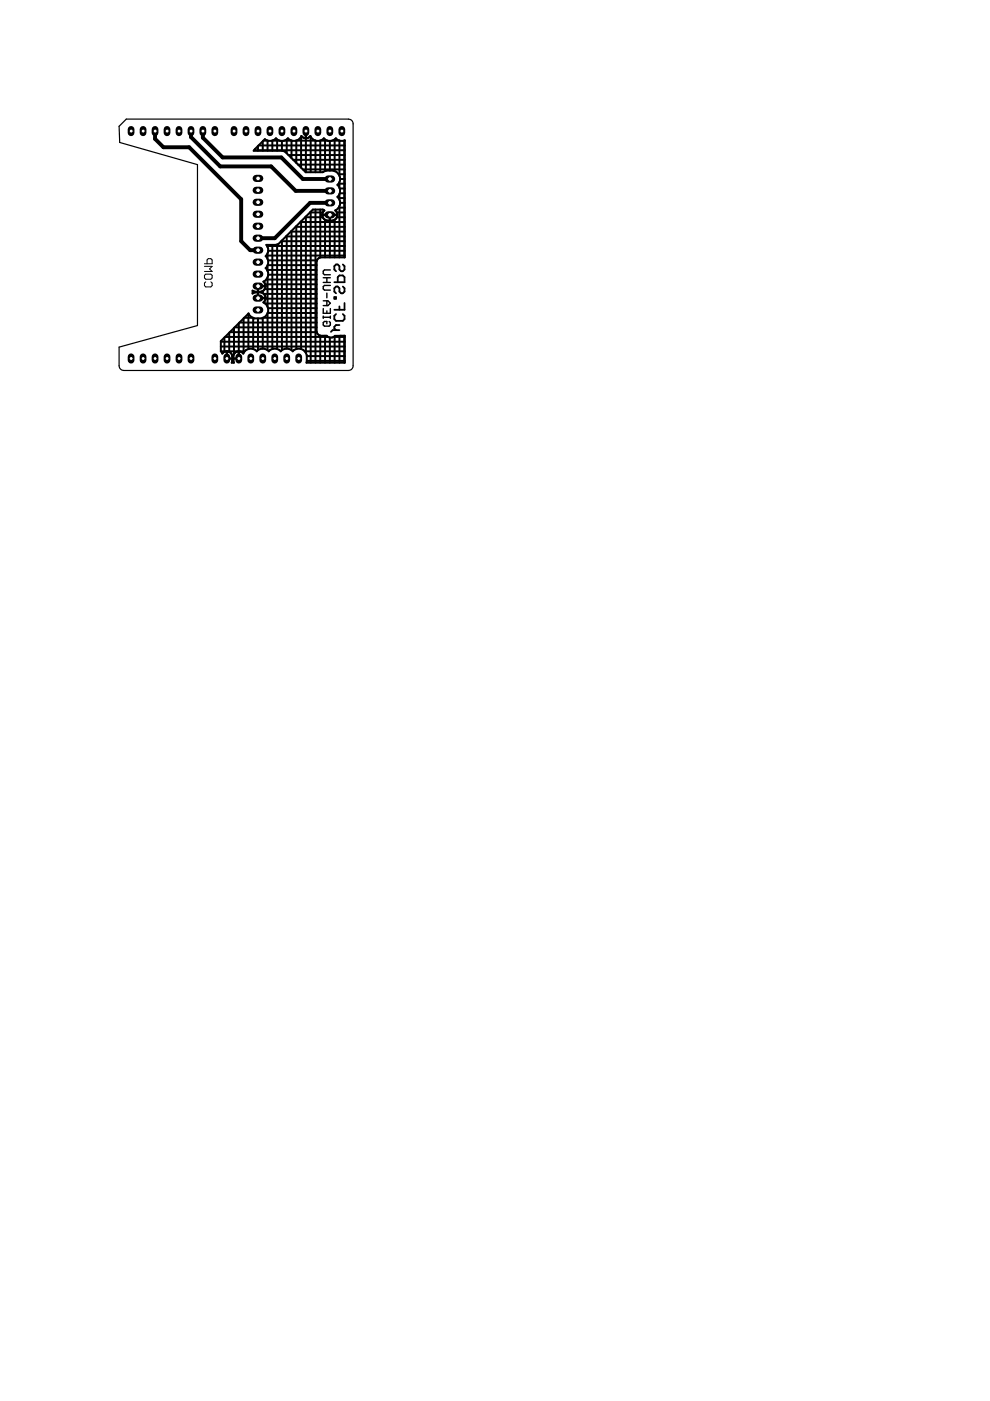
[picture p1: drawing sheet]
<svg xmlns="http://www.w3.org/2000/svg" width="210mm" height="297mm" viewBox="0 0 210 297" stroke-linecap="round" stroke-linejoin="round" font-family="sans-serif">
<path d="M43.3 55.9h1.7v-.8l-.3-.3h-.5l-.3 .3v.8M43.3 58.4l.3-.3h1.1l.3 .3v.5l-.3 .3h-1.1l-.3-.3zM43.3 56.5h1.7l-.6 .5 .6 .6h-1.7M43.6 59.8l-.3 .2v.6l.3 .2h1.1l.3-.2v-.6l-.3-.2" fill="none" stroke="#000" stroke-width=".21"/>
<path d="M70.9 59.8h2.1v-1l-.3-.4h-.7l-.4 .4v1M72.7 56.1l.3 .3v.7l-.3 .4h-.4l-.3-.4v-.7l-.4-.3h-.4l-.3 .3v.7l.3 .4M70.9 63h.3v.4h-.3zM71.2 66.6l-.3 .4v.7l.3 .3h1.5l.3-.3v-.7l-.3-.4M72 70h-1.5l-.3 .4M72 68.9h-.8l-.3 .4v.3l.3 .4M72 65v.7M72.7 60.7l.3 .4v.7l-.3 .4h-.4l-.3-.4v-.7l-.4-.4h-.4l-.3 .4v.7l.3 .4M73 64.2v1.5h-2.1" fill="none" stroke="#000" stroke-width=".38"/>
<g fill="none" stroke="#000" stroke-width=".3">
<path d="M68.5 59.9h1.5M68.5 58.9h1.5M69.3 58.9v1M70 57.2h-1.2l-.3 .3v.5l.3 .3h1.2M68.5 65.4v1h1.5v-1M68.5 67v.5M68.5 67.3h1.5M68.5 63.8h1l.5 .5-.5 .5h-1M69.3 62.1v1M69.3 63.8v1M69.3 65.9v.5M69.8 68.2l.2 .2v.5l-.2 .3h-1l-.3-.3v-.5l.3-.2h.5v.4"/>
<path d="M70 67v.5M70 60.5h-1.2l-.3 .3v.5l.3 .2h1.2"/>
</g>
<g fill="none" stroke="#000" stroke-width=".42">
<path d="M53.9 31.9h19.2M54.7 31v1M54.8 30.8h18.3M55.7 30v2M55.8 29.8h1M56.7 29.8v2.2M57.7 29.8h1.6M57.7 29.8v2.2M58.8 29.6v2.4M59.8 29.9v2.1M60.2 29.8h1.6M60.8 29.6v2.9"/>
<path d="M61.2 32.9h11.9M61.8 29.8v3.7M62.2 33.9h10.9M62.8 29.8h4.1M62.8 29.8v4.7M63.2 34.9h9.9M63.8 29v6.6M64.2 35.9h8.9M64.8 29.3l.1-1.5v8.7M64.8 28.8h.1M65.9 29v7.5M66.9 29.8v6.7"/>
<path d="M67.9 29.8h1.6M67.9 29.8v6.7M68.9 29.6v6.7M69.9 29.9v6.3M70.4 29.8h1.6M71 29.6v6.7M71.8 38.9h1.3M71.8 36.9h1.3M71.8 36.9a2.54 2.54 0 0 0-3.3-.4h-3.7l-4.3-4.3-.6-.2h-6.1l2.4-2.5a1.67 1.67 0 0 0 2.3-.2 1.67 1.67 0 0 0 2.5 0 1.7 1.7 0 0 0 2.9-.5 1.17 1.17 0 0 0 1.9 0 1.69 1.69 0 0 0 2.9 .5 1.66 1.66 0 0 0 2.5 0 1.62 1.62 0 0 0 1.9 .5v24.8h-5.2l-.3 .1-.5 .7v15l.5 .6 .3 .2h1.4l.6 .4M71.8 36.9l.3 .7v.7l-.3 .6M71.8 38.9l-.3 .3a1.67 1.67 0 0 1 0 2.5 1.72 1.72 0 0 1 .3 2.3M72 29.8v7.5"/>
<path d="M72 38.6v1.2M72 40h1.1M72.1 38h1M72.9 29.8h.2M73 29.8v24.8M56.5 59.3h10.6M56.5 54.2h16.6M56.6 57.2h10.5M56.6 52.2h16.5M56.7 51.9v.5M56.7 53.7v1.2M56.7 56.2v1.3"/>
<path d="M56.7 58.8v6.3M56.7 56.2h10.4M56.8 55.2h10.4M56.9 58.3h10.2M56.9 53.2h16.2M57.7 51.9v22.1M58.8 51.8v22.2M59.6 51.1h13.5M59.8 51v23.2M60.6 50.1h12.5M60.8 50v23.9M61.7 49.1h11.4"/>
<path d="M61.8 49v25.2M62.7 48.1h10.4M62.8 47.9v26.1M63.7 47.1h9.4M63.8 46.9v27.1M64.7 46.1h3.7M64.9 45.9v28.9M65.7 45h2.7M65.9 44.9v32M66.9 44.4v32.5M67.9 44.4v10.2M68.3 45.6v.1"/>
<path d="M68.3 45.6h3.2M68.3 45.7l.2 .5 .4 .4M68.7 44.6l-.4 .9h1.6v1.3l-1-.2M68.7 44.6h.1M68.8 44.6l-.3-.2h-2.2l-7.2 7.3-.6 .2h-2a1.71 1.71 0 0 1-.2 2.4 1.7 1.7 0 0 1 0 2.6 1.73 1.73 0 0 1-.4 2.8l.4 .9h-1.6v1.3l1-.2M68.9 45.5v.1M68.9 46.6v8M69.9 46.1h.1M69.9 45.6v9M71 45.5v.1M71 46.6v8M71.4 46.1h1.7"/>
<path d="M71.4 45h1.7M71.5 45.6v.1M71.5 45.7l-.1 .5-.4 .4M71.8 44h1.3M71.8 42h1.3M71.8 44l-.7 .6 .4 .9h-1.5v1.3l1-.2M72 41.1v1.3M72 43.7v10.9M72 41h1.1M72.1 43h1M46.8 73.5h26.3M46.8 72.5h26.3"/>
<path d="M46.8 74.5h5.1M47.6 71.6v3M47.7 71.4h21.9M48.1 74.5v1.5h1.2M48.1 75.5h.1M48.1 74.5v1.5M48.2 74.5a1.16 1.16 0 0 1 1.1 1.1l-.2 1.3h.5l-.1-1.3 .1-.6M48.6 70.5v4.1M48.6 76h.1M48.7 70.4h18.5M49.3 76.5h.2M49.3 75.5h.2"/>
<path d="M49.6 69.5v5.6M49.6 76h.1M49.7 69.4h17.4M50.5 74.5l-.5 .2-.4 .3M50.6 68.5v7.5M50.6 75.5h.1M50.7 74.5v1.5h-1.2M50.8 68.4h16.3M51.6 67.5v7.3M51.8 67.4h1.9M52.7 66.5v7.5M52.7 66.5l-5.9 5.8v2.2l.3 .5 .4-.3 .5-.2"/>
<path d="M53.7 62.1l1-.1v1.1h1.6l-.2-.6-.4-.4M53.7 61.7l-.1-.1v.7l.1-.2M53.7 61.7v.4M53.7 67.4v6.6M54.7 62.3h.1M54.7 61.3h.1M54.7 60.7v2.4M54.7 67.5v6.7M55.7 62.1l-1-.1v1.2h1.6l-.4 .9a1.78 1.78 0 0 1 1 1.9 1.78 1.78 0 0 1-1.5 1.5h-1.4l-.7-.3-.6-.7M55.7 60.6v.1M55.7 61.7v.4M55.7 63.1v.1"/>
<path d="M55.9 62.3h11.2M56.1 61.3l.2-.6h-1.6v1.2l-1-.2M56.1 61.3l-.4 .4M56.1 61.3h11M56.2 64.3h10.9M56.2 60.3h10.9M56.3 63.3h10.8M56.7 66.4v7.8M56.7 66.4h10.4M56.8 65.3h10.3M64.6 74.5h8.5M65 76.5h8.1"/>
<path d="M65 75.5h8.1M67.1 67.4h-11.4v6.5M67.9 71.2v5.7M68.9 71.2v5.7M69.9 71.6h.5l.6-.4h2.1v5.7h-8.1a2.39 2.39 0 0 0-.7-2.7 1.71 1.71 0 0 0-2.2 .3 1.67 1.67 0 0 0-2.6 0 1.67 1.67 0 0 0-2.5 0 1.67 1.67 0 0 0-2.6 0 1.7 1.7 0 0 0-2.8 .5l-.4-.3-.5-.2M69.9 71.6v5.3M70.7 71.4h2.4M71 71.3v5.6M72 71.2v5.7M72.2 71.2h.1M73 71.2v5.7"/>
</g>
<path d="M32.9 27.8v1.6l1.7 1.8h5.5l11 11v8.9l1.9 1.9h1.7M40.5 27.8v1.3l6.2 6.2h10.8l5.2 5.2h7.2M43 27.8v1.4l4.2 4.2h12.4l4.6 4.6h5.7M69.9 43h-4.2l-7.4 7.5h-3.6" fill="none" stroke="#000" stroke-width=".83"/>
<path d="M27.8 27.4v.8" fill="none" stroke="#000" stroke-width="1.4"/>
<circle cx="27.8" cy="27.8" r=".42" fill="#fff" stroke="#000" stroke-width=".21"/>
<path d="M30.3 27.4v.8" fill="none" stroke="#000" stroke-width="1.4"/>
<circle cx="30.4" cy="27.8" r=".42" fill="#fff" stroke="#000" stroke-width=".21"/>
<path d="M32.9 27.4v.8" fill="none" stroke="#000" stroke-width="1.4"/>
<circle cx="32.9" cy="27.8" r=".42" fill="#fff" stroke="#000" stroke-width=".21"/>
<path d="M35.4 27.4v.8" fill="none" stroke="#000" stroke-width="1.4"/>
<circle cx="35.4" cy="27.8" r=".42" fill="#fff" stroke="#000" stroke-width=".21"/>
<path d="M38 27.4v.8" fill="none" stroke="#000" stroke-width="1.4"/>
<circle cx="38" cy="27.8" r=".42" fill="#fff" stroke="#000" stroke-width=".21"/>
<path d="M40.5 27.4v.8" fill="none" stroke="#000" stroke-width="1.4"/>
<circle cx="40.5" cy="27.8" r=".42" fill="#fff" stroke="#000" stroke-width=".21"/>
<path d="M43 27.4v.8" fill="none" stroke="#000" stroke-width="1.4"/>
<circle cx="43" cy="27.8" r=".42" fill="#fff" stroke="#000" stroke-width=".21"/>
<path d="M45.6 27.4v.8" fill="none" stroke="#000" stroke-width="1.4"/>
<circle cx="45.6" cy="27.8" r=".42" fill="#fff" stroke="#000" stroke-width=".21"/>
<path d="M49.6 27.4v.8" fill="none" stroke="#000" stroke-width="1.4"/>
<circle cx="49.6" cy="27.8" r=".42" fill="#fff" stroke="#000" stroke-width=".21"/>
<path d="M52.2 27.4v.8" fill="none" stroke="#000" stroke-width="1.4"/>
<circle cx="52.2" cy="27.8" r=".42" fill="#fff" stroke="#000" stroke-width=".21"/>
<path d="M54.7 27.4v.8" fill="none" stroke="#000" stroke-width="1.4"/>
<circle cx="54.7" cy="27.8" r=".42" fill="#fff" stroke="#000" stroke-width=".21"/>
<path d="M57.2 27.4v.8" fill="none" stroke="#000" stroke-width="1.4"/>
<circle cx="57.3" cy="27.8" r=".42" fill="#fff" stroke="#000" stroke-width=".21"/>
<path d="M59.8 27.4v.8" fill="none" stroke="#000" stroke-width="1.4"/>
<circle cx="59.8" cy="27.8" r=".42" fill="#fff" stroke="#000" stroke-width=".21"/>
<path d="M62.3 27.4v.8" fill="none" stroke="#000" stroke-width="1.4"/>
<circle cx="62.3" cy="27.8" r=".42" fill="#fff" stroke="#000" stroke-width=".21"/>
<path d="M64.9 27.4v.8" fill="none" stroke="#000" stroke-width="1.4"/>
<circle cx="64.9" cy="27.8" r=".42" fill="#fff" stroke="#000" stroke-width=".21"/>
<path d="M67.4 27.4v.8" fill="none" stroke="#000" stroke-width="1.4"/>
<circle cx="67.4" cy="27.8" r=".42" fill="#fff" stroke="#000" stroke-width=".21"/>
<path d="M69.9 27.4v.8" fill="none" stroke="#000" stroke-width="1.4"/>
<circle cx="70" cy="27.8" r=".42" fill="#fff" stroke="#000" stroke-width=".21"/>
<path d="M72.5 27.4v.8" fill="none" stroke="#000" stroke-width="1.4"/>
<circle cx="72.5" cy="27.8" r=".42" fill="#fff" stroke="#000" stroke-width=".21"/>
<path d="M40.5 75.6v.8" fill="none" stroke="#000" stroke-width="1.4"/>
<circle cx="40.5" cy="76" r=".42" fill="#fff" stroke="#000" stroke-width=".21"/>
<path d="M38 75.6v.8" fill="none" stroke="#000" stroke-width="1.4"/>
<circle cx="38" cy="76" r=".42" fill="#fff" stroke="#000" stroke-width=".21"/>
<path d="M35.4 75.6v.8" fill="none" stroke="#000" stroke-width="1.4"/>
<circle cx="35.4" cy="76" r=".42" fill="#fff" stroke="#000" stroke-width=".21"/>
<path d="M32.9 75.6v.8" fill="none" stroke="#000" stroke-width="1.4"/>
<circle cx="32.9" cy="76" r=".42" fill="#fff" stroke="#000" stroke-width=".21"/>
<path d="M30.3 75.6v.8" fill="none" stroke="#000" stroke-width="1.4"/>
<circle cx="30.4" cy="76" r=".42" fill="#fff" stroke="#000" stroke-width=".21"/>
<path d="M27.8 75.6v.8" fill="none" stroke="#000" stroke-width="1.4"/>
<circle cx="27.8" cy="76" r=".42" fill="#fff" stroke="#000" stroke-width=".21"/>
<path d="M63.3 75.6v.8" fill="none" stroke="#000" stroke-width="1.4"/>
<circle cx="63.4" cy="76" r=".42" fill="#fff" stroke="#000" stroke-width=".21"/>
<path d="M60.8 75.6v.8" fill="none" stroke="#000" stroke-width="1.4"/>
<circle cx="60.8" cy="76" r=".42" fill="#fff" stroke="#000" stroke-width=".21"/>
<path d="M58.3 75.6v.8" fill="none" stroke="#000" stroke-width="1.4"/>
<circle cx="58.3" cy="76" r=".42" fill="#fff" stroke="#000" stroke-width=".21"/>
<path d="M55.7 75.6v.8" fill="none" stroke="#000" stroke-width="1.4"/>
<circle cx="55.7" cy="76" r=".42" fill="#fff" stroke="#000" stroke-width=".21"/>
<path d="M53.2 75.6v.8" fill="none" stroke="#000" stroke-width="1.4"/>
<circle cx="53.2" cy="76" r=".42" fill="#fff" stroke="#000" stroke-width=".21"/>
<path d="M50.6 75.6v.8" fill="none" stroke="#000" stroke-width="1.4"/>
<circle cx="50.7" cy="76" r=".42" fill="#fff" stroke="#000" stroke-width=".21"/>
<path d="M48.1 75.6v.8" fill="none" stroke="#000" stroke-width="1.4"/>
<circle cx="48.1" cy="76" r=".42" fill="#fff" stroke="#000" stroke-width=".21"/>
<path d="M45.6 75.6v.8" fill="none" stroke="#000" stroke-width="1.4"/>
<circle cx="45.6" cy="76" r=".42" fill="#fff" stroke="#000" stroke-width=".21"/>
<path d="M54.3 37.8h.8" fill="none" stroke="#000" stroke-width="1.5"/>
<circle cx="54.7" cy="37.8" r=".51" fill="#fff" stroke="#000" stroke-width=".21"/>
<path d="M54.3 40.3h.8" fill="none" stroke="#000" stroke-width="1.5"/>
<circle cx="54.7" cy="40.3" r=".51" fill="#fff" stroke="#000" stroke-width=".21"/>
<path d="M54.3 42.9h.8" fill="none" stroke="#000" stroke-width="1.5"/>
<circle cx="54.7" cy="42.9" r=".51" fill="#fff" stroke="#000" stroke-width=".21"/>
<path d="M54.3 45.4h.8" fill="none" stroke="#000" stroke-width="1.5"/>
<circle cx="54.7" cy="45.4" r=".51" fill="#fff" stroke="#000" stroke-width=".21"/>
<path d="M54.3 48h.8" fill="none" stroke="#000" stroke-width="1.5"/>
<circle cx="54.7" cy="48" r=".51" fill="#fff" stroke="#000" stroke-width=".21"/>
<path d="M54.3 50.5h.8" fill="none" stroke="#000" stroke-width="1.5"/>
<circle cx="54.7" cy="50.5" r=".51" fill="#fff" stroke="#000" stroke-width=".21"/>
<path d="M54.3 53h.8" fill="none" stroke="#000" stroke-width="1.5"/>
<circle cx="54.7" cy="53" r=".51" fill="#fff" stroke="#000" stroke-width=".21"/>
<path d="M54.3 55.6h.8" fill="none" stroke="#000" stroke-width="1.5"/>
<circle cx="54.7" cy="55.6" r=".51" fill="#fff" stroke="#000" stroke-width=".21"/>
<path d="M54.3 58.1h.8" fill="none" stroke="#000" stroke-width="1.5"/>
<circle cx="54.7" cy="58.1" r=".51" fill="#fff" stroke="#000" stroke-width=".21"/>
<path d="M54.3 60.7h.8" fill="none" stroke="#000" stroke-width="1.5"/>
<circle cx="54.7" cy="60.7" r=".51" fill="#fff" stroke="#000" stroke-width=".21"/>
<path d="M54.3 63.2h.8" fill="none" stroke="#000" stroke-width="1.5"/>
<circle cx="54.7" cy="63.2" r=".51" fill="#fff" stroke="#000" stroke-width=".21"/>
<path d="M54.3 65.7h.8" fill="none" stroke="#000" stroke-width="1.5"/>
<circle cx="54.7" cy="65.7" r=".51" fill="#fff" stroke="#000" stroke-width=".21"/>
<path d="M69.6 45.6h.7" fill="none" stroke="#000" stroke-width="1.5"/>
<circle cx="70" cy="45.6" r=".51" fill="#fff" stroke="#000" stroke-width=".21"/>
<path d="M69.6 43h.7" fill="none" stroke="#000" stroke-width="1.5"/>
<circle cx="70" cy="43" r=".51" fill="#fff" stroke="#000" stroke-width=".21"/>
<path d="M69.6 40.5h.7" fill="none" stroke="#000" stroke-width="1.5"/>
<circle cx="70" cy="40.5" r=".51" fill="#fff" stroke="#000" stroke-width=".21"/>
<path d="M69.6 38h.7" fill="none" stroke="#000" stroke-width="1.5"/>
<circle cx="70" cy="38" r=".51" fill="#fff" stroke="#000" stroke-width=".21"/>
<path d="M25.3 26.8l1.5-1.5h47.1l.7 .2 .3 .7v51.4l-.3 .7-.7 .2h-47.7l-.7-.2-.2-.7v-4l16.6-4.6v-34.1l-16.5-4.7z" fill="none" stroke="#000" stroke-width=".25"/>
</svg>
